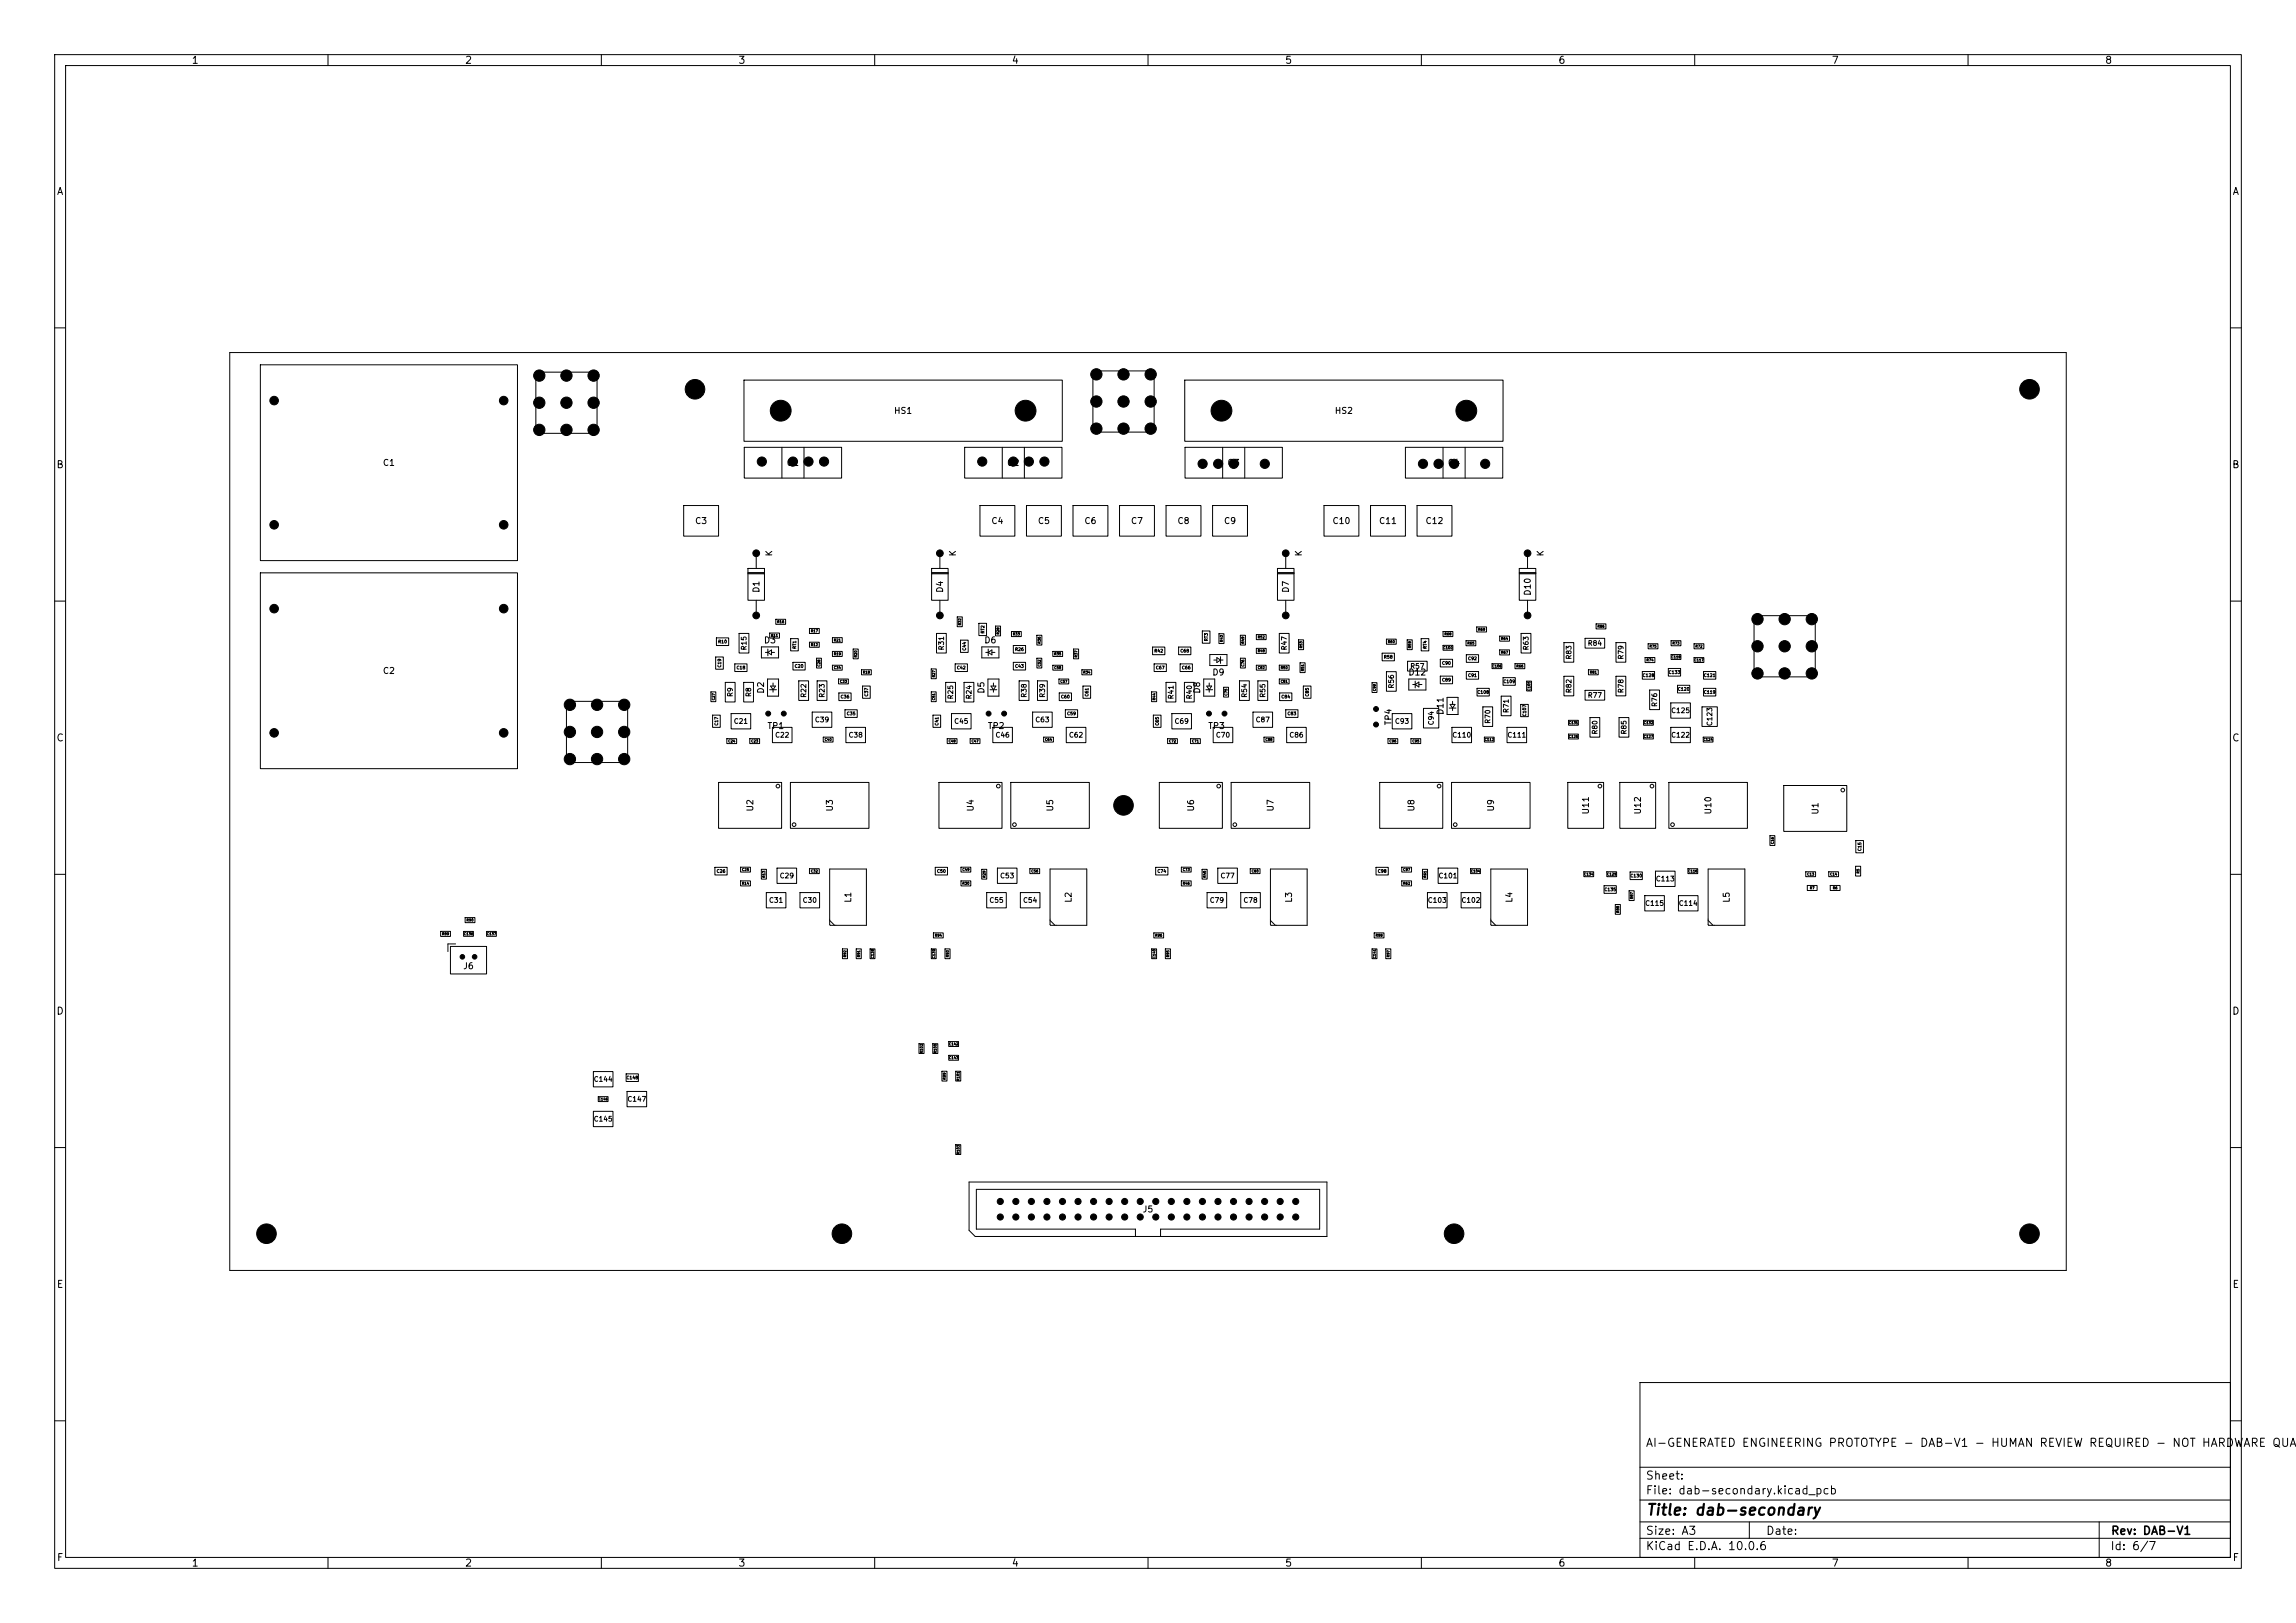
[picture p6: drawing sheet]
<svg xmlns="http://www.w3.org/2000/svg" width="420mm" height="297mm" viewBox="0 0 420 297" stroke-linecap="round" stroke-linejoin="round" font-family="sans-serif">
<defs><g id="words">
<text font-size="2" x="301" y="277.8">Title: dab-secondary</text>
<g font-size="1.5">
<text x="300.9" y="265.1">AI-GENERATED ENGINEERING PROTOTYPE - DAB-V1 - HUMAN REVIEW REQUIRED - NOT HARDWARE QUAL</text>
<text x="300.9" y="273.8">File: dab-secondary.kicad_pcb</text>
<text x="300.9" y="271.1">Sheet:</text>
<text x="300.9" y="281.2">Size: A3</text>
<text x="322.9" y="281.2">Date:</text>
<text x="386" y="281.2">Rev: DAB-V1</text>
<text x="300.9" y="284">KiCad E.D.A. 10.0.6</text>
<text x="385.9" y="284">Id: 6/7</text>
</g>
<g font-size="1.3">
<text x="35" y="12">1</text>
<text x="85" y="12">2</text>
<text x="135" y="12">3</text>
<text x="185" y="12">4</text>
<text x="235" y="12">5</text>
<text x="285" y="12">6</text>
<text x="335" y="12">7</text>
<text x="385" y="12">8</text>
<text x="10.3" y="36">A</text>
<text x="408.3" y="36">A</text>
<text x="10.2" y="86">B</text>
<text x="408.2" y="86">B</text>
<text x="10.2" y="136">C</text>
<text x="408.2" y="136">C</text>
<text x="10.2" y="186">D</text>
<text x="408.2" y="186">D</text>
<text x="10.3" y="236">E</text>
<text x="408.3" y="236">E</text>
<text x="10.3" y="286">F</text>
<text x="35" y="287">1</text>
<text x="85" y="287">2</text>
<text x="135" y="287">3</text>
<text x="185" y="287">4</text>
<text x="235" y="287">5</text>
<text x="285" y="287">6</text>
<text x="335" y="287">7</text>
<text x="385" y="287">8</text>
<text x="408.3" y="286">F</text>
</g>
<g font-size="1.1">
<text x="102.5" y="74.5">J1</text>
<text x="163.4" y="76">HS1</text>
<text x="204.4" y="74.3">J3</text>
<text x="244.1" y="76">HS2</text>
<text x="69.9" y="85.5">C1</text>
<text x="143.8" y="85.5">Q1</text>
<text x="184.1" y="85.5">Q2</text>
<text x="224.4" y="85.5">Q3</text>
<text x="264.8" y="85.5">Q4</text>
<text x="127" y="96.2">C3</text>
<text x="141.5" y="101.9" transform="rotate(-90 141.5 101.9)">K</text>
<text x="175.1" y="101.9" transform="rotate(-90 175.1 101.9)">K</text>
<text x="181.2" y="96.2">C4</text>
<text x="189.8" y="96.2">C5</text>
<text x="198.3" y="96.2">C6</text>
<text x="206.8" y="96.2">C7</text>
<text x="215.3" y="96.2">C8</text>
<text x="223.8" y="96.2">C9</text>
<text x="238.4" y="101.9" transform="rotate(-90 238.4 101.9)">K</text>
<text x="243.6" y="96.2">C10</text>
<text x="252.2" y="96.2">C11</text>
<text x="260.7" y="96.2">C12</text>
<text x="282.6" y="101.9" transform="rotate(-90 282.6 101.9)">K</text>
<text x="139.2" y="108.6" transform="rotate(-90 139.2 108.6)">D1</text>
<text x="172.8" y="108.6" transform="rotate(-90 172.8 108.6)">D4</text>
<text x="236" y="108.6" transform="rotate(-90 236 108.6)">D7</text>
<text x="280.3" y="109.1" transform="rotate(-90 280.3 109.1)">D10</text>
<text x="139.6" y="118">D3</text>
<text x="180" y="118">D6</text>
<text x="325.4" y="119.1">J4</text>
<text x="69.9" y="123.6">C2</text>
<text x="221.7" y="123.9">D9</text>
<text x="257.5" y="123.9">D12</text>
<text x="140" y="127" transform="rotate(-90 140 127)">D2</text>
<text x="180.3" y="127" transform="rotate(-90 180.3 127)">D5</text>
<text x="219.8" y="127" transform="rotate(-90 219.8 127)">D8</text>
<text x="264.3" y="130.9" transform="rotate(-90 264.3 130.9)">D11</text>
<text x="108.1" y="134.8">J2</text>
<text x="140.3" y="133.7">TP1</text>
<text x="180.6" y="133.7">TP2</text>
<text x="220.9" y="133.7">TP3</text>
<text x="254.8" y="132.8" transform="rotate(-90 254.8 132.8)">TP4</text>
<text x="138.1" y="148.6" transform="rotate(-90 138.1 148.6)">U2</text>
<text x="152.6" y="148.6" transform="rotate(-90 152.6 148.6)">U3</text>
<text x="178.4" y="148.6" transform="rotate(-90 178.4 148.6)">U4</text>
<text x="192.9" y="148.6" transform="rotate(-90 192.9 148.6)">U5</text>
<text x="218.7" y="148.6" transform="rotate(-90 218.7 148.6)">U6</text>
<text x="233.2" y="148.6" transform="rotate(-90 233.2 148.6)">U7</text>
<text x="259" y="148.6" transform="rotate(-90 259 148.6)">U8</text>
<text x="273.6" y="148.6" transform="rotate(-90 273.6 148.6)">U9</text>
<text x="290.9" y="149.1" transform="rotate(-90 290.9 149.1)">U11</text>
<text x="300.4" y="149.1" transform="rotate(-90 300.4 149.1)">U12</text>
<text x="313.3" y="149.1" transform="rotate(-90 313.3 149.1)">U10</text>
<text x="332.9" y="149.2" transform="rotate(-90 332.9 149.2)">U1</text>
<text x="156" y="165.3" transform="rotate(-90 156 165.3)">L1</text>
<text x="196.3" y="165.3" transform="rotate(-90 196.3 165.3)">L2</text>
<text x="236.6" y="165.3" transform="rotate(-90 236.6 165.3)">L3</text>
<text x="276.9" y="165.3" transform="rotate(-90 276.9 165.3)">L4</text>
<text x="316.7" y="165.3" transform="rotate(-90 316.7 165.3)">L5</text>
<text x="84.6" y="177.6">J6</text>
<text x="208.9" y="222.1">J5</text>
</g>
<g font-size=".9">
<text x="136.8" y="119.1" transform="rotate(-90 136.8 119.1)">R15</text>
<text x="172.9" y="119.1" transform="rotate(-90 172.9 119.1)">R31</text>
<text x="235.6" y="119.1" transform="rotate(-90 235.6 119.1)">R47</text>
<text x="279.8" y="119.1" transform="rotate(-90 279.8 119.1)">R63</text>
<text x="290.3" y="118.4">R84</text>
<text x="257.9" y="122.6">R57</text>
<text x="287.7" y="120.8" transform="rotate(-90 287.7 120.8)">R83</text>
<text x="297.2" y="120.8" transform="rotate(-90 297.2 120.8)">R79</text>
<text x="134.2" y="127.6" transform="rotate(-90 134.2 127.6)">R9</text>
<text x="137.6" y="127.6" transform="rotate(-90 137.6 127.6)">R8</text>
<text x="147.7" y="127.8" transform="rotate(-90 147.7 127.8)">R22</text>
<text x="151" y="127.8" transform="rotate(-90 151 127.8)">R23</text>
<text x="174.6" y="128.1" transform="rotate(-90 174.6 128.1)">R25</text>
<text x="177.9" y="128.1" transform="rotate(-90 177.9 128.1)">R24</text>
<text x="188" y="127.8" transform="rotate(-90 188 127.8)">R38</text>
<text x="191.4" y="127.8" transform="rotate(-90 191.4 127.8)">R39</text>
<text x="214.9" y="128.1" transform="rotate(-90 214.9 128.1)">R41</text>
<text x="218.2" y="128.1" transform="rotate(-90 218.2 128.1)">R40</text>
<text x="228.3" y="127.8" transform="rotate(-90 228.3 127.8)">R54</text>
<text x="231.7" y="127.8" transform="rotate(-90 231.7 127.8)">R55</text>
<text x="255.2" y="126.1" transform="rotate(-90 255.2 126.1)">R56</text>
<text x="276.2" y="130.6" transform="rotate(-90 276.2 130.6)">R71</text>
<text x="287.7" y="126.9" transform="rotate(-90 287.7 126.9)">R82</text>
<text x="290.3" y="127.9">R77</text>
<text x="297.2" y="126.9" transform="rotate(-90 297.2 126.9)">R78</text>
<text x="303.3" y="129.5" transform="rotate(-90 303.3 129.5)">R76</text>
<text x="305.6" y="130.7">C125</text>
<text x="134.1" y="132.7">C21</text>
<text x="141.7" y="135.2">C22</text>
<text x="149" y="132.4">C39</text>
<text x="155.1" y="135.2">C38</text>
<text x="174.5" y="132.7">C45</text>
<text x="182" y="135.2">C46</text>
<text x="189.3" y="132.4">C63</text>
<text x="195.4" y="135.2">C62</text>
<text x="214.8" y="132.7">C69</text>
<text x="222.3" y="135.2">C70</text>
<text x="229.6" y="132.4">C87</text>
<text x="235.8" y="135.2">C86</text>
<text x="255.1" y="132.7">C93</text>
<text x="262.5" y="132.8" transform="rotate(-90 262.5 132.8)">C94</text>
<text x="265.6" y="135.2">C110</text>
<text x="272.8" y="132.5" transform="rotate(-90 272.8 132.5)">R70</text>
<text x="275.6" y="135.2">C111</text>
<text x="292.4" y="134.5" transform="rotate(-90 292.4 134.5)">R80</text>
<text x="297.7" y="134.5" transform="rotate(-90 297.7 134.5)">R85</text>
<text x="305.6" y="135.2">C122</text>
<text x="313.4" y="133" transform="rotate(-90 313.4 133)">C123</text>
<text x="142.5" y="160.9">C29</text>
<text x="182.8" y="160.9">C53</text>
<text x="223.2" y="160.9">C77</text>
<text x="263" y="160.9">C101</text>
<text x="302.8" y="161.5">C113</text>
<text x="140.6" y="165.4">C31</text>
<text x="146.7" y="165.4">C30</text>
<text x="180.9" y="165.4">C55</text>
<text x="187" y="165.4">C54</text>
<text x="221.2" y="165.4">C79</text>
<text x="227.4" y="165.4">C78</text>
<text x="261.1" y="165.4">C103</text>
<text x="267.2" y="165.4">C102</text>
<text x="300.8" y="166">C115</text>
<text x="307" y="166">C114</text>
<text x="108.5" y="198.2">C144</text>
<text x="114.7" y="201.8">C147</text>
<text x="108.5" y="205.4">C145</text>
</g>
<g font-size=".6">
<text x="131.3" y="117.9">R10</text>
<text x="145.8" y="118.8" transform="rotate(-90 145.8 118.8)">RT1</text>
<text x="176.8" y="119.1" transform="rotate(-90 176.8 119.1)">C44</text>
<text x="180.2" y="116" transform="rotate(-90 180.2 116)">RT2</text>
<text x="185.6" y="119.3">R26</text>
<text x="211.1" y="119.5">R42</text>
<text x="215.8" y="119.5">C68</text>
<text x="221.1" y="117.4" transform="rotate(-90 221.1 117.4)">RT3</text>
<text x="261.1" y="118.8" transform="rotate(-90 261.1 118.8)">RT4</text>
<text x="132" y="122.2" transform="rotate(-90 132 122.2)">C19</text>
<text x="134.7" y="122.6">C18</text>
<text x="145.3" y="122.3">C20</text>
<text x="175" y="122.6">C42</text>
<text x="185.6" y="122.3">C43</text>
<text x="211.4" y="122.6">C67</text>
<text x="216.1" y="122.6">C66</text>
<text x="253.1" y="120.7">R58</text>
<text x="263.7" y="124.8">C89</text>
<text x="263.7" y="121.8">C90</text>
<text x="268.5" y="124">C91</text>
<text x="268.5" y="120.9">C92</text>
<text x="274.9" y="125.1">C109</text>
<text x="300.4" y="124">C128</text>
<text x="305.2" y="123.4">C133</text>
<text x="311.6" y="124">C121</text>
<text x="153.7" y="127.9">C36</text>
<text x="154.8" y="131">C35</text>
<text x="158.9" y="127.5" transform="rotate(-90 158.9 127.5)">C37</text>
<text x="194" y="127.9">C60</text>
<text x="195.1" y="131">C59</text>
<text x="199.2" y="127.5" transform="rotate(-90 199.2 127.5)">C61</text>
<text x="234.3" y="127.9">C84</text>
<text x="235.4" y="131">C83</text>
<text x="239.5" y="127.5" transform="rotate(-90 239.5 127.5)">C85</text>
<text x="270.2" y="127.1">C108</text>
<text x="279.3" y="131.2" transform="rotate(-90 279.3 131.2)">C107</text>
<text x="306.8" y="126.5">C120</text>
<text x="311.6" y="127.1">C119</text>
<text x="131.5" y="132.9" transform="rotate(-90 131.5 132.9)">C17</text>
<text x="171.8" y="132.9" transform="rotate(-90 171.8 132.9)">C41</text>
<text x="212.1" y="132.9" transform="rotate(-90 212.1 132.9)">C65</text>
<text x="340.6" y="155.8" transform="rotate(-90 340.6 155.8)">C15</text>
<text x="131" y="159.8">C26</text>
<text x="171.3" y="159.8">C50</text>
<text x="211.6" y="159.8">C74</text>
<text x="252" y="159.8">C98</text>
<text x="298.2" y="160.7">C130</text>
<text x="293.4" y="163.2">C135</text>
<text x="114.5" y="197.6">C148</text>
</g>
<g font-size=".4">
<text x="141" y="116.6">R11</text>
<text x="142.1" y="114.1">R16</text>
<text x="148.3" y="115.8">R17</text>
<text x="148.3" y="118.3">R12</text>
<text x="152.5" y="117.5">R21</text>
<text x="175.9" y="114.5" transform="rotate(-90 175.9 114.5)">R32</text>
<text x="182.9" y="116.2" transform="rotate(-90 182.9 116.2)">R28</text>
<text x="185.2" y="116.4">R33</text>
<text x="190.5" y="117.8" transform="rotate(-90 190.5 117.8)">R36</text>
<text x="223.8" y="117.6" transform="rotate(-90 223.8 117.6)">R43</text>
<text x="227.7" y="117.8" transform="rotate(-90 227.7 117.8)">R49</text>
<text x="230" y="116.9">R52</text>
<text x="230" y="119.4">R48</text>
<text x="238.3" y="118.7" transform="rotate(-90 238.3 118.7)">R53</text>
<text x="253.8" y="117.8">R60</text>
<text x="258.2" y="118.7" transform="rotate(-90 258.2 118.7)">R59</text>
<text x="264" y="118.9">C100</text>
<text x="264.2" y="116.4">R68</text>
<text x="268.4" y="118">R65</text>
<text x="270.3" y="115.5">R69</text>
<text x="274.5" y="117.2">R64</text>
<text x="274.5" y="119.7">R67</text>
<text x="292.2" y="115">R86</text>
<text x="301.7" y="118.6">R75</text>
<text x="305.9" y="118">R73</text>
<text x="310.1" y="118.6">R72</text>
<text x="150.1" y="122" transform="rotate(-90 150.1 122)">C28</text>
<text x="152.5" y="122.5">C34</text>
<text x="152.5" y="120">R19</text>
<text x="153.6" y="125">C33</text>
<text x="156.9" y="120.4" transform="rotate(-90 156.9 120.4)">R20</text>
<text x="157.8" y="123.4">R18</text>
<text x="171.1" y="124" transform="rotate(-90 171.1 124)">R27</text>
<text x="190.5" y="122" transform="rotate(-90 190.5 122)">C52</text>
<text x="192.8" y="122.5">C58</text>
<text x="192.8" y="120">R35</text>
<text x="193.9" y="125">C57</text>
<text x="197.2" y="120.4" transform="rotate(-90 197.2 120.4)">R37</text>
<text x="198.1" y="123.4">R34</text>
<text x="227.7" y="122" transform="rotate(-90 227.7 122)">C76</text>
<text x="230" y="122.5">C82</text>
<text x="234.2" y="125">C81</text>
<text x="234.2" y="122.5">R50</text>
<text x="238.6" y="122.9" transform="rotate(-90 238.6 122.9)">R51</text>
<text x="272.9" y="122.2">C106</text>
<text x="277.3" y="122.2">R66</text>
<text x="290.8" y="123.4">R81</text>
<text x="301.1" y="121.1">R74</text>
<text x="305.7" y="120.6">C118</text>
<text x="309.9" y="121.1">C117</text>
<text x="130.8" y="128.2" transform="rotate(-90 130.8 128.2)">C27</text>
<text x="171.1" y="128.2" transform="rotate(-90 171.1 128.2)">C51</text>
<text x="211.5" y="128.2" transform="rotate(-90 211.5 128.2)">R44</text>
<text x="224.6" y="127.4" transform="rotate(-90 224.6 127.4)">C75</text>
<text x="251.8" y="126.5" transform="rotate(-90 251.8 126.5)">C99</text>
<text x="280" y="126.5" transform="rotate(-90 280 126.5)">C105</text>
<text x="133.2" y="136">C24</text>
<text x="137.4" y="136">C23</text>
<text x="150.8" y="135.7">C40</text>
<text x="173.5" y="136">C48</text>
<text x="177.7" y="136">C47</text>
<text x="191.1" y="135.7">C64</text>
<text x="213.8" y="136">C72</text>
<text x="218" y="136">C71</text>
<text x="231.4" y="135.7">C88</text>
<text x="254.1" y="136">C96</text>
<text x="258.3" y="136">C95</text>
<text x="271.5" y="135.7">C112</text>
<text x="286.9" y="132.6">C131</text>
<text x="286.9" y="135.1">C126</text>
<text x="300.6" y="135.1">C127</text>
<text x="300.6" y="132.6">C132</text>
<text x="311.5" y="135.7">C124</text>
<text x="324.6" y="154.5" transform="rotate(-90 324.6 154.5)">C16</text>
<text x="135.7" y="162">R14</text>
<text x="135.7" y="159.5">C25</text>
<text x="140.1" y="160.7" transform="rotate(-90 140.1 160.7)">R13</text>
<text x="148.3" y="159.8">C32</text>
<text x="176" y="159.5">C49</text>
<text x="176" y="162">R30</text>
<text x="180.4" y="160.7" transform="rotate(-90 180.4 160.7)">R29</text>
<text x="188.6" y="159.8">C56</text>
<text x="216.3" y="159.5">C73</text>
<text x="216.3" y="162">R46</text>
<text x="220.7" y="160.7" transform="rotate(-90 220.7 160.7)">R45</text>
<text x="228.9" y="159.8">C80</text>
<text x="256.6" y="162">R62</text>
<text x="256.6" y="159.5">C97</text>
<text x="261" y="160.7" transform="rotate(-90 261 160.7)">R61</text>
<text x="269" y="159.8">C104</text>
<text x="289.7" y="160.3">C134</text>
<text x="293.9" y="160.3">C129</text>
<text x="308.7" y="159.8">C116</text>
<text x="330.5" y="160.3">C13</text>
<text x="334.7" y="160.3">C14</text>
<text x="340.2" y="159.9" transform="rotate(-90 340.2 159.9)">R5</text>
<text x="296.3" y="167.1" transform="rotate(-90 296.3 167.1)">R88</text>
<text x="298.8" y="164.6" transform="rotate(-90 298.8 164.6)">R87</text>
<text x="331" y="162.8">R7</text>
<text x="335.2" y="162.8">R6</text>
<text x="80.8" y="171.2">R89</text>
<text x="84.8" y="171.2">C136</text>
<text x="85.3" y="168.7">R90</text>
<text x="89" y="171.2">C137</text>
<text x="170.9" y="171.5">R94</text>
<text x="211.3" y="171.5">R96</text>
<text x="251.6" y="171.5">R98</text>
<text x="154.9" y="175.2" transform="rotate(-90 154.9 175.2)">R92</text>
<text x="157.4" y="175.2" transform="rotate(-90 157.4 175.2)">R91</text>
<text x="159.9" y="175.4" transform="rotate(-90 159.9 175.4)">C138</text>
<text x="171.1" y="175.4" transform="rotate(-90 171.1 175.4)">C139</text>
<text x="173.7" y="175.2" transform="rotate(-90 173.7 175.2)">R93</text>
<text x="211.5" y="175.4" transform="rotate(-90 211.5 175.4)">C140</text>
<text x="214" y="175.2" transform="rotate(-90 214 175.2)">R95</text>
<text x="251.8" y="175.4" transform="rotate(-90 251.8 175.4)">C141</text>
<text x="254.3" y="175.2" transform="rotate(-90 254.3 175.2)">R97</text>
<text x="173.5" y="191.4">C142</text>
<text x="168.9" y="192.8" transform="rotate(-90 168.9 192.8)">R102</text>
<text x="171.4" y="192.8" transform="rotate(-90 171.4 192.8)">R100</text>
<text x="173.1" y="197.6" transform="rotate(-90 173.1 197.6)">R99</text>
<text x="173.5" y="193.9">C143</text>
<text x="175.6" y="197.8" transform="rotate(-90 175.6 197.8)">R101</text>
<text x="109.4" y="201.5">C146</text>
<text x="175.6" y="211.3" transform="rotate(-90 175.6 211.3)">R103</text>
</g>
</g></defs>
<g fill="none" stroke="#000" stroke-width=".18">
<path d="M10 10h400v277h-400zM12 12h396v273h-396zM60 10v2M110 10v2M160 10v2M210 10v2M260 10v2M310 10v2M360 10v2M10 60h2M42 64.5h336v168h-336zM47.6 66.8h47.1v35.8h-47.1z"/>
<path d="M98 68.1h11.2v11.2h-11.2zM136.1 69.6h58.2v11.2h-58.2zM199.9 67.9h11.2v11.2h-11.2zM216.7 69.6h58.2v11.2h-58.2zM408 60h2M125.1 92.5h6.3v5.6h-6.3zM136.1 81.9h17.8v5.6h-17.8zM143 81.9v5.6M147.1 81.9v5.6M176.5 81.9h17.8v5.6h-17.8zM179.3 92.5h6.3v5.6h-6.3zM183.3 81.9v5.6"/>
<path d="M187.4 81.9v5.6M187.8 92.5h6.3v5.6h-6.3zM196.3 92.5h6.4v5.6h-6.4zM204.8 92.5h6.4v5.6h-6.4zM213.3 92.5h6.4v5.6h-6.4zM216.8 81.9h17.8v5.6h-17.8zM221.8 92.5h6.4v5.6h-6.4zM223.7 81.9v5.6M227.7 81.9v5.6M242.2 92.5h6.4v5.6h-6.4zM250.7 92.5h6.4v5.6h-6.4zM257.1 81.9h17.8v5.6h-17.8z"/>
<path d="M259.2 92.5h6.4v5.6h-6.4zM264 81.9v5.6M268 81.9v5.6M10 110h2M47.6 104.8h47.1v35.9h-47.1zM131 116.7h2.3v1.4h-2.3zM135.2 115.9h1.8v3.6h-1.8zM136.8 104h3v5.8h-3zM136.8 104.8h3M136.8 104.9h3M136.8 105h3M138.3 101.2v2.8"/>
<path d="M138.3 109.8v2.8M139.3 118.4h3.1v2h-3.1zM140 119.4h.5M140.5 118.8v1.2M140.5 119.4l.6-.5v.9zM140.8 115.8h1.8v1h-1.8zM141.1 119.4h.6M141.9 113.3h1.8v.9h-1.8zM144.6 116.9h1.4v2.2h-1.4zM148.1 115h1.8v.9h-1.8zM148.1 117.5h1.8v.9h-1.8zM152.3 119.2h1.8v.9h-1.8z"/>
<path d="M152.3 116.7h1.8v.9h-1.8zM156.1 118.8h.9v1.8h-.9zM170.4 104h3v5.8h-3zM170.4 104.8h3M170.4 104.9h3M170.4 105h3M171.3 115.9h1.8v3.6h-1.8zM171.9 101.2v2.8M171.9 109.8v2.8M175.1 112.9h.9v1.8h-.9zM175.7 117.1h1.4v2.3h-1.4zM179.1 114.1h1.4v2.2h-1.4z"/>
<path d="M179.6 118.4h3.1v2h-3.1zM180.3 119.4h.5M180.8 118.8v1.2M180.8 119.4l.6-.5v.9zM181.4 119.4h.6M182.1 114.6h.9v1.8h-.9zM185 115.6h1.8v.9h-1.8zM185.4 118.1h2.2v1.4h-2.2zM189.7 116.3h.9v1.7h-.9zM192.6 119.2h1.8v.9h-1.8zM196.4 118.8h.9v1.8h-.9zM210.8 118.4h2.3v1.4h-2.3z"/>
<path d="M215.6 118.4h2.2v1.4h-2.2zM219.9 115.5h1.4v2.2h-1.4zM221.3 119.8h3.1v2h-3.1zM223 116h.9v1.8h-.9zM226.9 116.3h.9v1.7h-.9zM229.8 116.1h1.8v.9h-1.8zM229.8 118.6h1.8v1h-1.8zM233.7 104.8h3M233.7 104.9h3M233.7 105h3M233.7 104h3v5.8h-3zM234 115.9h1.8v3.6h-1.8z"/>
<path d="M235.2 101.2v2.8M235.2 109.8v2.8M237.5 117.1h1v1.8h-1zM252.8 119.5h2.3v1.4h-2.3zM253.6 117h1.8v.9h-1.8zM257.4 117.1h.9v1.8h-.9zM260 116.9h1.4v2.2h-1.4zM264 118.1h1.8v.9h-1.8zM264 115.6h1.8v.9h-1.8zM268.2 117.2h1.8v1h-1.8zM268.2 119.8h2.3v1.4h-2.3zM270.1 114.7h1.8v.9h-1.8z"/>
<path d="M274.3 116.4h1.8v.9h-1.8zM274.3 118.9h1.8v.9h-1.8zM277.9 104h3v5.8h-3zM277.9 104.8h3M277.9 104.9h3M277.9 105h3M278.2 115.9h1.8v3.6h-1.8zM279.4 101.2v2.8M279.4 109.8v2.8M286.1 117.6h1.8v3.6h-1.8zM289.9 116.8h3.6v1.8h-3.6zM292 114.2h1.8v.9h-1.8z"/>
<path d="M295.6 117.6h1.8v3.6h-1.8zM301.5 117.8h1.8v.9h-1.8zM305.7 117.2h1.8v1h-1.8zM305.7 119.8h1.8v.9h-1.8zM309.9 117.8h1.8v.9h-1.8zM320.9 112.7h11.2v11.2h-11.2zM408 110h2M103.6 128.3h11.2v11.2h-11.2zM130 126.6h.9v1.8h-.9zM130.3 130.9h1.4v2.2h-1.4zM130.9 120.2h1.4v2.3h-1.4zM132.7 124.9h1.8v3.6h-1.8z"/>
<path d="M133 135.2h1.7v.9h-1.7zM133.7 130.6h3.6v2.8h-3.6zM134.4 121.5h2.2v1.4h-2.2zM136 124.9h1.8v3.6h-1.8zM137.2 135.2h1.7v.9h-1.7zM140.4 124.3h2v3.1h-2zM140.8 126.2h1.2M141 125.5h.9l-.5 .7zM141.3 133.1h3.6v2.8h-3.6zM141.4 125v.5M141.4 126.2v.5M145 121.2h2.3v1.4h-2.3z"/>
<path d="M146.1 124.6h1.8v3.6h-1.8zM148.6 130.3h3.6v2.8h-3.6zM149.4 120.5h.9v1.7h-.9zM149.5 124.6h1.8v3.6h-1.8zM150.6 134.9h1.8v.9h-1.8zM152.3 121.7h1.8v.9h-1.8zM153.4 124.3h1.8v.9h-1.8zM153.4 126.8h2.3v1.4h-2.3zM154.6 129.9h2.2v1.4h-2.2zM154.7 133.1h3.6v2.8h-3.6zM157.6 122.6h1.8v.9h-1.8zM157.8 125.5h1.4v2.3h-1.4z"/>
<path d="M170.3 122.4h1v1.8h-1zM170.4 126.6h.8v1.8h-.8zM170.7 130.9h1.4v2.2h-1.4zM173 124.9h1.8v3.6h-1.8zM173.3 135.2h1.8v.9h-1.8zM174 130.6h3.6v2.8h-3.6zM174.7 121.5h2.3v1.4h-2.3zM176.3 124.9h1.8v3.6h-1.8zM177.5 135.2h1.8v.9h-1.8zM180.7 124.3h2v3.1h-2zM181.1 126.2h1.2M181.3 125.5h.9l-.5 .7z"/>
<path d="M181.6 133.1h3.6v2.8h-3.6zM181.7 125v.5M181.7 126.2v.5M185.4 121.2h2.2v1.4h-2.2zM186.4 124.6h1.8v3.6h-1.8zM188.9 130.3h3.6v2.8h-3.6zM189.7 120.5h.9v1.7h-.9zM189.8 124.6h1.8v3.6h-1.8zM190.9 134.9h1.8v.9h-1.8zM192.6 121.7h1.8v.9h-1.8zM193.7 124.3h1.8v.9h-1.8zM193.8 126.8h2.2v1.4h-2.2z"/>
<path d="M194.9 129.9h2.2v1.4h-2.2zM195 133.1h3.6v2.8h-3.6zM197.9 122.6h1.8v.9h-1.8zM198.1 125.5h1.4v2.3h-1.4zM210.7 126.6h.9v1.8h-.9zM211 130.9h1.4v2.2h-1.4zM211.1 121.5h2.3v1.4h-2.3zM213.3 124.9h1.8v3.6h-1.8zM213.6 135.2h1.8v.9h-1.8zM214.4 130.6h3.5v2.8h-3.5zM215.9 121.5h2.2v1.4h-2.2zM216.7 124.9h1.7v3.6h-1.7z"/>
<path d="M217.8 135.2h1.8v.9h-1.8zM220.2 124.3h2v3.1h-2zM220.6 126.2h1.2M220.7 125.5h.9l-.4 .7zM221.2 125v.5M221.2 126.2v.5M221.9 133.1h3.6v2.8h-3.6zM222 120.8h.6M222.6 120.3l.7 .5-.7 .4zM223.3 120.8h.4M223.3 120.2v1.2M223.8 125.8h.9v1.8h-.9z"/>
<path d="M226.7 124.6h1.8v3.6h-1.8zM226.9 120.5h.9v1.7h-.9zM229.2 130.3h3.6v2.8h-3.6zM229.8 121.7h1.8v.9h-1.8zM230.1 124.6h1.8v3.6h-1.8zM231.2 134.9h1.8v.9h-1.8zM234 124.3h1.8v.9h-1.8zM234 121.7h1.8v.9h-1.8zM234.1 126.8h2.2v1.4h-2.2zM235.2 129.9h2.2v1.4h-2.2zM235.4 133.1h3.5v2.8h-3.5zM237.8 121.3h.9v1.8h-.9z"/>
<path d="M238.4 125.5h1.4v2.3h-1.4zM251 124.9h.9v1.8h-.9zM253.6 122.9h1.8v3.6h-1.8zM253.9 135.2h1.8v.9h-1.8zM254.7 130.6h3.6v2.8h-3.6zM257.5 121h3.6v1.8h-3.6zM257.7 124.3h3.1v2h-3.1zM258.1 135.2h1.8v.9h-1.8zM258.4 125.3h.5M258.9 124.6v1.3M258.9 125.3l.6-.5v.9zM259.5 125.3h.6"/>
<path d="M260.4 129.6h2.8v3.6h-2.8zM263.5 123.7h2.2v1.4h-2.2zM263.5 120.6h2.2v1.4h-2.2zM264.7 127.6h2v3.2h-2zM265.1 129.6h1.2M265.3 128.9h.9l-.5 .7zM265.6 133.1h3.6v2.8h-3.6zM265.7 128.3v.6M265.7 129.6v.4M268.2 122.9h2.3v1.4h-2.3zM270.2 126h2.2v1.4h-2.2zM271.2 129.4h1.8v3.5h-1.8z"/>
<path d="M271.5 134.9h1.8v.9h-1.8zM272.9 121.5h1.8v.9h-1.8zM274.6 127.4h1.8v3.6h-1.8zM274.9 124h2.3v1.4h-2.3zM275.7 133.1h3.6v2.8h-3.6zM277.1 121.4h1.8v1h-1.8zM278.2 128.9h1.4v2.2h-1.4zM279.3 124.6h.8v1.8h-.8zM286.1 123.8h1.8v3.5h-1.8zM286.9 131.8h1.8v.9h-1.8zM286.9 134.3h1.8v.9h-1.8zM289.9 126.3h3.6v1.8h-3.6z"/>
<path d="M290.6 122.6h1.8v.9h-1.8zM290.8 131.3h1.8v3.6h-1.8zM295.6 123.8h1.8v3.5h-1.8zM296.2 131.3h1.8v3.6h-1.8zM300.4 122.9h2.3v1.4h-2.3zM300.6 134.3h1.8v.9h-1.8zM300.6 131.8h1.8v.9h-1.8zM300.9 120.3h1.8v.9h-1.8zM301.8 126.3h1.8v3.6h-1.8zM305.2 122.3h2.2v1.4h-2.2zM305.6 133.1h3.6v2.8h-3.6zM305.6 128.6h3.6v2.8h-3.6z"/>
<path d="M306.9 125.4h2.2v1.4h-2.2zM309.9 120.3h1.8v.9h-1.8zM311.3 129.4h2.8v3.5h-2.8zM311.6 134.9h1.7v.9h-1.7zM311.6 122.9h2.3v1.4h-2.3zM311.6 126h2.3v1.4h-2.3zM10 160h2M130.8 158.7h2.2v1.4h-2.2zM131.4 143.2h11.6v8.4h-11.6zM135.5 158.7h1.8v.9h-1.8zM139.3 159.1h.9v1.8h-.9zM142.1 158.9h3.6v2.8h-3.6z"/>
<path d="M144.6 143.2h14.3v8.4h-14.3zM148.1 159h1.8v.9h-1.8zM151.8 159h6.7v10.3h-6.6l-.1-.1zM171.1 158.7h2.2v1.4h-2.2zM171.8 143.2h11.5v8.4h-11.5zM175.8 158.7h1.8v.9h-1.8zM179.6 159.1h.9v1.8h-.9zM182.4 158.9h3.6v2.8h-3.6zM184.9 143.2h14.4v8.4h-14.4zM188.4 159h1.8v.9h-1.8zM192.1 159h6.7v10.3h-6.6l-.1-.1zM211.4 158.7h2.2v1.4h-2.2z"/>
<path d="M212.1 143.2h11.5v8.4h-11.5zM216.1 158.7h1.8v.9h-1.8zM219.9 159.1h.9v1.8h-.9zM222.8 158.9h3.5v2.8h-3.5zM225.2 143.2h14.4v8.4h-14.4zM228.7 159h1.8v.9h-1.8zM232.4 159h6.7v10.3h-6.6l-.1-.1zM251.7 158.7h2.2v1.4h-2.2zM252.4 143.2h11.5v8.4h-11.5zM256.4 158.7h1.8v.9h-1.8zM260.2 159.1h.9v1.8h-.9zM263.1 158.9h3.6v2.8h-3.6z"/>
<path d="M265.5 143.2h14.4v8.4h-14.4zM269 159h1.8v.9h-1.8zM272.7 159h6.7v10.3h-6.6l-.1-.1zM286.8 143.2h6.5v8.4h-6.5zM289.7 159.5h1.8v.9h-1.8zM293.9 159.5h1.8v.9h-1.8zM296.3 143.2h6.6v8.4h-6.6zM298.2 159.6h2.2v1.4h-2.2zM302.8 159.4h3.6v2.8h-3.6zM305.3 143.2h14.3v8.4h-14.3zM308.8 159h1.8v.9h-1.8zM312.5 159h6.7v10.3h-6.6l-.1-.1z"/>
<path d="M323.8 152.9h.9v1.8h-.9zM326.3 143.7h11.5v8.4h-11.5zM330.3 159.5h1.8v.9h-1.8zM334.5 159.5h1.8v.9h-1.8zM339.4 158.5h1v1.8h-1zM339.5 153.8h1.4v2.3h-1.4zM408 160h2M80.6 170.4h1.8v1h-1.8zM82.4 173.2h6.6v5h-6.6zM83.3 172.7h-1.4v1.4M84.8 170.4h1.8v.9h-1.8zM85.1 167.9h1.8v.9h-1.8z"/>
<path d="M89 170.4h1.8v.9h-1.8zM135.5 161.2h1.8v.9h-1.8zM140.2 163.3h3.6v2.8h-3.6zM146.3 163.3h3.6v2.8h-3.6zM151.8 168.4l.9 .9M154.1 173.6h.9v1.8h-.9zM156.6 173.6h.9v1.8h-.9zM159.2 173.6h.9v1.8h-.9zM170.4 173.6h.8v1.8h-.8zM170.7 170.7h1.8v.9h-1.8zM172.9 173.6h.9v1.8h-.9zM175.8 161.2h1.8v.9h-1.8z"/>
<path d="M180.5 163.3h3.6v2.8h-3.6zM186.6 163.3h3.6v2.8h-3.6zM192.1 168.4l.9 .9M210.7 173.6h.9v1.8h-.9zM211.1 170.7h1.7v.9h-1.7zM213.2 173.6h.9v1.8h-.9zM216.1 161.2h1.8v.9h-1.8zM220.8 163.3h3.6v2.8h-3.6zM227 163.3h3.5v2.8h-3.5zM232.4 168.4l.9 .9M251 173.6h.9v1.8h-.9zM251.4 170.7h1.8v.9h-1.8z"/>
<path d="M253.5 173.6h.9v1.8h-.9zM256.4 161.2h1.8v.9h-1.8zM261.1 163.3h3.6v2.8h-3.6zM267.3 163.3h3.6v2.8h-3.6zM272.7 168.4l.9 .9M293.4 162.1h2.3v1.4h-2.3zM295.5 165.5h.9v1.8h-.9zM298 163h.9v1.8h-.9zM300.9 163.9h3.5v2.8h-3.5zM307 163.9h3.6v2.8h-3.6zM312.5 168.4l.9 .9M330.6 162h1.8v1h-1.8z"/>
<path d="M334.8 162h1.8v1h-1.8zM108.5 196.1h3.6v2.8h-3.6zM114.5 196.5h2.3v1.4h-2.3zM114.7 199.7h3.6v2.8h-3.6zM168.1 191h.9v1.8h-.9zM170.6 191h.9v1.8h-.9zM172.3 196h.9v1.8h-.9zM173.5 190.6h1.8v.9h-1.8zM173.5 193.1h1.8v.9h-1.8zM174.8 196h.9v1.8h-.9zM10 210h2M108.5 203.4h3.6v2.8h-3.6z"/>
<path d="M109.4 200.7h1.8v.9h-1.8zM174.8 209.5h.9v1.8h-.9zM177.3 216.3h65.4v10h-64.3l-1.1-1.1zM408 210h2M207.7 226.3v-1.4h-29.1v-7.3h62.8v7.3h-29.1v1.4M300 253h108v32h-108zM10 260h2M300 278.5h108M300 274.5h108M300 268.5h108M320 278.5v3M384 278.5v6.5"/>
<path d="M408 260h2M60 285v2M110 285v2M160 285v2M210 285v2M260 285v2M300 281.5h108M310 285v2M360 285v2"/>
<circle cx="142.3" cy="143.9" r=".34"/>
<circle cx="145.3" cy="150.9" r=".34"/>
<circle cx="182.6" cy="143.9" r=".34"/>
<circle cx="185.6" cy="150.9" r=".34"/>
<circle cx="222.9" cy="143.9" r=".34"/>
<circle cx="225.9" cy="150.9" r=".34"/>
<circle cx="263.2" cy="143.9" r=".34"/>
<circle cx="266.2" cy="150.9" r=".34"/>
<circle cx="292.7" cy="143.9" r=".34"/>
<circle cx="302.2" cy="143.9" r=".34"/>
<circle cx="305.9" cy="150.9" r=".34"/>
<circle cx="337.1" cy="144.6" r=".34"/>
</g>
<g fill="#000" stroke="#000" stroke-width=".18">
<circle cx="50.1" cy="73.3" r=".78"/>
<circle cx="92.1" cy="73.3" r=".78"/>
<circle cx="98.6" cy="68.7" r="1.04"/>
<circle cx="98.6" cy="78.7" r="1.04"/>
<circle cx="98.6" cy="73.7" r="1.04"/>
<circle cx="103.6" cy="68.7" r="1.04"/>
<circle cx="103.6" cy="78.7" r="1.04"/>
<circle cx="103.6" cy="73.7" r="1.04"/>
<circle cx="108.6" cy="68.7" r="1.04"/>
<circle cx="108.6" cy="78.7" r="1.04"/>
<circle cx="108.6" cy="73.7" r="1.04"/>
<circle cx="127.1" cy="71.2" r="1.79"/>
<circle cx="142.8" cy="75.2" r="1.9"/>
<circle cx="187.6" cy="75.2" r="1.9"/>
<circle cx="200.5" cy="73.5" r="1.04"/>
<circle cx="200.5" cy="78.4" r="1.04"/>
<circle cx="200.5" cy="68.5" r="1.04"/>
<circle cx="205.5" cy="73.5" r="1.04"/>
<circle cx="205.5" cy="78.4" r="1.04"/>
<circle cx="205.5" cy="68.5" r="1.04"/>
<circle cx="210.5" cy="73.5" r="1.04"/>
<circle cx="210.5" cy="78.4" r="1.04"/>
<circle cx="210.5" cy="68.5" r="1.04"/>
<circle cx="223.4" cy="75.2" r="1.9"/>
<circle cx="268.2" cy="75.2" r="1.9"/>
<circle cx="371.2" cy="71.2" r="1.79"/>
<circle cx="50.1" cy="96" r=".78"/>
<circle cx="92.1" cy="96" r=".78"/>
<circle cx="139.4" cy="84.5" r=".84"/>
<circle cx="145" cy="84.5" r=".84"/>
<circle cx="147.9" cy="84.5" r=".84"/>
<circle cx="150.7" cy="84.5" r=".84"/>
<circle cx="179.7" cy="84.5" r=".84"/>
<circle cx="185.4" cy="84.5" r=".84"/>
<circle cx="188.2" cy="84.5" r=".84"/>
<circle cx="191" cy="84.5" r=".84"/>
<circle cx="220" cy="84.9" r=".84"/>
<circle cx="222.8" cy="84.9" r=".84"/>
<circle cx="225.7" cy="84.9" r=".84"/>
<circle cx="231.4" cy="84.9" r=".84"/>
<circle cx="260.3" cy="84.9" r=".84"/>
<circle cx="263.1" cy="84.9" r=".84"/>
<circle cx="266" cy="84.9" r=".84"/>
<circle cx="271.7" cy="84.9" r=".84"/>
<circle cx="50.1" cy="111.4" r=".78"/>
<circle cx="92.1" cy="111.4" r=".78"/>
<circle cx="138.3" cy="112.6" r=".62"/>
<circle cx="138.3" cy="101.2" r=".62"/>
<circle cx="171.9" cy="112.6" r=".62"/>
<circle cx="171.9" cy="101.2" r=".62"/>
<circle cx="235.2" cy="112.6" r=".62"/>
<circle cx="235.2" cy="101.2" r=".62"/>
<circle cx="279.4" cy="112.6" r=".62"/>
<circle cx="279.4" cy="101.2" r=".62"/>
<circle cx="321.5" cy="118.3" r="1.04"/>
<circle cx="321.5" cy="113.3" r="1.04"/>
<circle cx="326.5" cy="118.3" r="1.04"/>
<circle cx="326.5" cy="113.3" r="1.04"/>
<circle cx="331.4" cy="118.3" r="1.04"/>
<circle cx="331.4" cy="113.3" r="1.04"/>
<circle cx="50.1" cy="134.1" r=".78"/>
<circle cx="92.1" cy="134.1" r=".78"/>
<circle cx="104.2" cy="133.9" r="1.04"/>
<circle cx="104.2" cy="129" r="1.04"/>
<circle cx="104.2" cy="138.9" r="1.04"/>
<circle cx="109.2" cy="133.9" r="1.04"/>
<circle cx="109.2" cy="129" r="1.04"/>
<circle cx="109.2" cy="138.9" r="1.04"/>
<circle cx="114.2" cy="133.9" r="1.04"/>
<circle cx="114.2" cy="129" r="1.04"/>
<circle cx="114.2" cy="138.9" r="1.04"/>
<circle cx="140.5" cy="130.6" r=".45"/>
<circle cx="143.4" cy="130.6" r=".45"/>
<circle cx="180.8" cy="130.6" r=".45"/>
<circle cx="183.7" cy="130.6" r=".45"/>
<circle cx="221.1" cy="130.6" r=".45"/>
<circle cx="224" cy="130.6" r=".45"/>
<circle cx="251.7" cy="129.7" r=".45"/>
<circle cx="251.7" cy="132.6" r=".45"/>
<circle cx="321.5" cy="123.2" r="1.04"/>
<circle cx="326.5" cy="123.2" r="1.04"/>
<circle cx="331.4" cy="123.2" r="1.04"/>
<circle cx="205.5" cy="147.4" r="1.79"/>
<circle cx="84.6" cy="175.1" r=".42"/>
<circle cx="86.8" cy="175.1" r=".42"/>
<circle cx="183" cy="219.9" r=".56"/>
<circle cx="185.8" cy="219.9" r=".56"/>
<circle cx="188.7" cy="219.9" r=".56"/>
<circle cx="191.5" cy="219.9" r=".56"/>
<circle cx="194.4" cy="219.9" r=".56"/>
<circle cx="197.2" cy="219.9" r=".56"/>
<circle cx="200" cy="219.9" r=".56"/>
<circle cx="202.9" cy="219.9" r=".56"/>
<circle cx="205.7" cy="219.9" r=".56"/>
<circle cx="208.6" cy="219.9" r=".56"/>
<circle cx="211.4" cy="219.9" r=".56"/>
<circle cx="214.3" cy="219.9" r=".56"/>
<circle cx="217.1" cy="219.9" r=".56"/>
<circle cx="219.9" cy="219.9" r=".56"/>
<circle cx="222.8" cy="219.9" r=".56"/>
<circle cx="225.6" cy="219.9" r=".56"/>
<circle cx="228.5" cy="219.9" r=".56"/>
<circle cx="231.3" cy="219.9" r=".56"/>
<circle cx="234.2" cy="219.9" r=".56"/>
<circle cx="237" cy="219.9" r=".56"/>
<circle cx="48.7" cy="225.8" r="1.79"/>
<circle cx="154" cy="225.8" r="1.79"/>
<circle cx="183" cy="222.7" r=".56"/>
<circle cx="185.8" cy="222.7" r=".56"/>
<circle cx="188.7" cy="222.7" r=".56"/>
<circle cx="191.5" cy="222.7" r=".56"/>
<circle cx="194.4" cy="222.7" r=".56"/>
<circle cx="197.2" cy="222.7" r=".56"/>
<circle cx="200" cy="222.7" r=".56"/>
<circle cx="202.9" cy="222.7" r=".56"/>
<circle cx="205.7" cy="222.7" r=".56"/>
<circle cx="208.6" cy="222.7" r=".56"/>
<circle cx="211.4" cy="222.7" r=".56"/>
<circle cx="214.3" cy="222.7" r=".56"/>
<circle cx="217.1" cy="222.7" r=".56"/>
<circle cx="219.9" cy="222.7" r=".56"/>
<circle cx="222.8" cy="222.7" r=".56"/>
<circle cx="225.6" cy="222.7" r=".56"/>
<circle cx="228.5" cy="222.7" r=".56"/>
<circle cx="231.3" cy="222.7" r=".56"/>
<circle cx="234.2" cy="222.7" r=".56"/>
<circle cx="237" cy="222.7" r=".56"/>
<circle cx="266" cy="225.8" r="1.79"/>
<circle cx="371.2" cy="225.8" r="1.79"/>
</g>
<use href="#words"/>
</svg>
